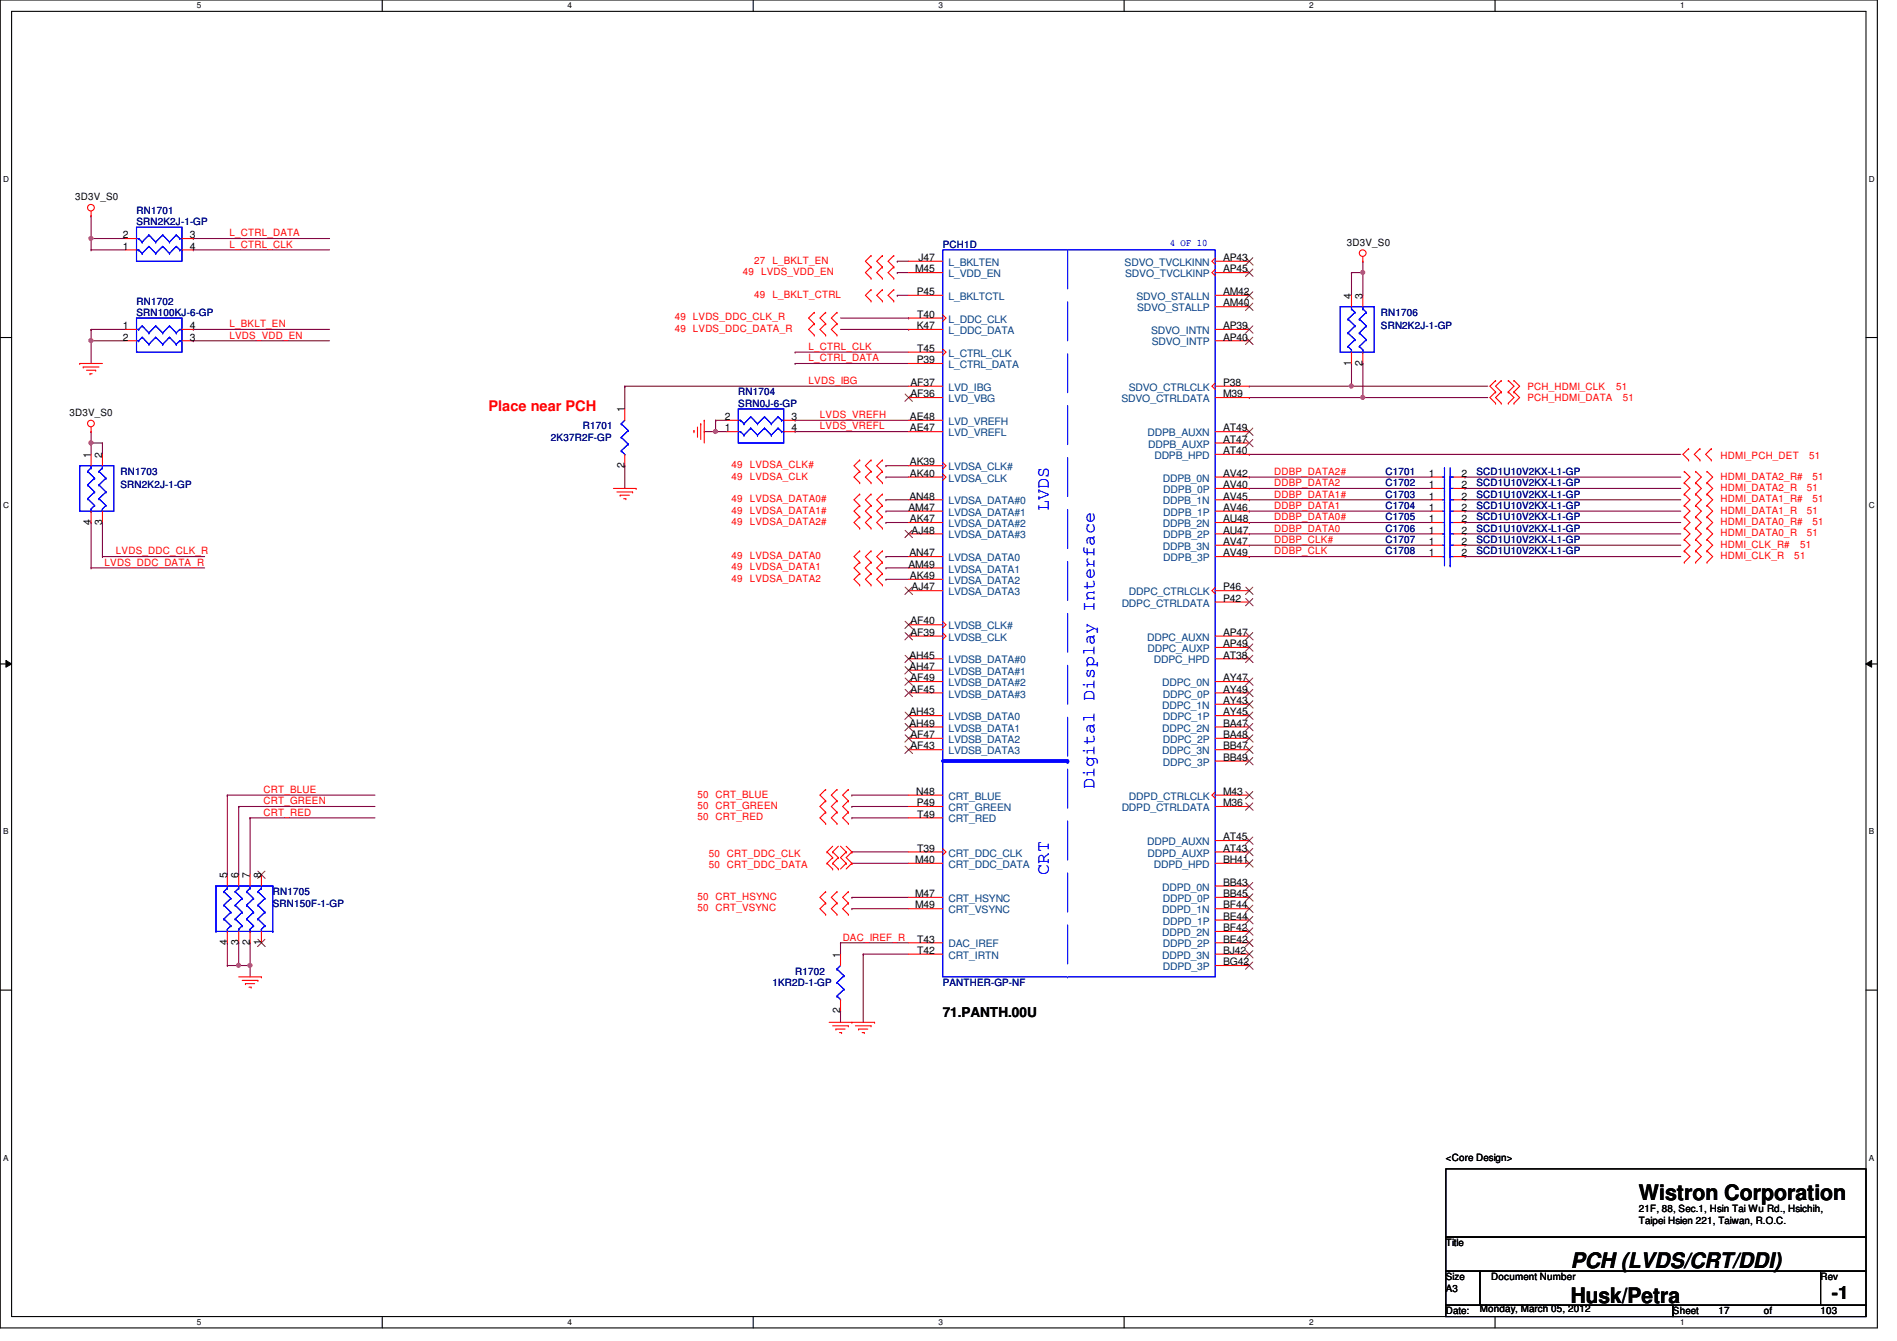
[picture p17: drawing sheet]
<svg xmlns="http://www.w3.org/2000/svg" width="297mm" height="210mm" viewBox="0 0 297 210" stroke-linecap="round" stroke-linejoin="round" font-family="sans-serif">
<defs><g id="words">
<g font-size="3.3">
<text x="256.6" y="187.9">Wistron Corporation</text>
<text x="246" y="203.9">Husk/Petra</text>
<text x="246" y="198.5">PCH (LVDS/CRT/DDI)</text>
</g>
<g font-size="2.8" fill="#00f">
<text x="164.2" y="80" transform="rotate(-90 164.2 80)">LVDS</text>
<text x="171.4" y="123.6" transform="rotate(-90 171.4 123.6)">Digital Display Interface</text>
<text x="164.2" y="136.9" transform="rotate(-90 164.2 136.9)">CRT</text>
</g>
<text font-size="2.8" x="286.8" y="203.4">-1</text>
<text font-size="2.3" fill="#f00" x="76.5" y="64.3">Place near PCH</text>
<text font-size="2.1" x="147.6" y="159.2">71.PANTH.00U</text>
<g font-size="1.6">
<text x="11.8" y="31.3">3D3V_S0</text>
<text x="19.3" y="39.1">1</text>
<text x="19.3" y="37.3">2</text>
<text x="29.7" y="37.3">3</text>
<text x="29.7" y="39.1">4</text>
<text x="143.8" y="40.9">J47</text>
<text x="191.5" y="40.9">AP43</text>
<text x="210.9" y="38.4">3D3V_S0</text>
<text x="143.3" y="42.6">M45</text>
<text x="143.5" y="46.2">P45</text>
<text x="191.5" y="42.6">AP45</text>
<text x="191.5" y="48">AM40</text>
<text x="191.5" y="46.2">AM42</text>
<text x="211.6" y="46.8" transform="rotate(-90 211.6 46.8)">4</text>
<text x="213.4" y="46.8" transform="rotate(-90 213.4 46.8)">3</text>
<text x="19.3" y="51.5">1</text>
<text x="19.3" y="53.3">2</text>
<text x="29.7" y="53.3">3</text>
<text x="29.7" y="51.5">4</text>
<text x="143.5" y="51.5">K47</text>
<text x="143.6" y="49.7">T40</text>
<text x="191.5" y="53.3">AP40</text>
<text x="191.5" y="51.5">AP39</text>
<text x="143.5" y="56.9">P39</text>
<text x="143.6" y="55.1">T45</text>
<text x="211.6" y="57.2" transform="rotate(-90 211.6 57.2)">1</text>
<text x="213.4" y="57.2" transform="rotate(-90 213.4 57.2)">2</text>
<text x="10.9" y="65.1">3D3V_S0</text>
<text x="97.8" y="64.6" transform="rotate(-90 97.8 64.6)">1</text>
<text x="113.5" y="65.7">2</text>
<text x="123.9" y="65.7">3</text>
<text x="142.5" y="65.7">AE48</text>
<text x="142.6" y="60.4">AF37</text>
<text x="142.6" y="62.2">AF36</text>
<text x="191.5" y="60.4">P38</text>
<text x="191.5" y="62.2">M39</text>
<text x="14.2" y="71.7" transform="rotate(-90 14.2 71.7)">1</text>
<text x="16" y="71.7" transform="rotate(-90 16 71.7)">2</text>
<text x="113.5" y="67.5">1</text>
<text x="123.9" y="67.5">4</text>
<text x="142.5" y="67.5">AE47</text>
<text x="191.5" y="67.5">AT49</text>
<text x="191.5" y="69.3">AT47</text>
<text x="191.5" y="71.1">AT40</text>
<text x="97.8" y="73.2" transform="rotate(-90 97.8 73.2)">2</text>
<text x="142.5" y="72.9">AK39</text>
<text x="142.5" y="74.6">AK40</text>
<text x="191.5" y="74.6">AV42</text>
<text x="191.5" y="76.4">AV40</text>
<text x="223.7" y="76.4">1</text>
<text x="223.7" y="74.6">1</text>
<text x="228.9" y="76.4">2</text>
<text x="228.9" y="74.6">2</text>
<text x="14.2" y="82.1" transform="rotate(-90 14.2 82.1)">4</text>
<text x="16" y="82.1" transform="rotate(-90 16 82.1)">3</text>
<text x="142.2" y="80">AM47</text>
<text x="142.4" y="78.2">AN48</text>
<text x="142.5" y="81.7">AK47</text>
<text x="142.7" y="83.5">AJ48</text>
<text x="191.5" y="78.2">AV45</text>
<text x="191.5" y="81.7">AU48</text>
<text x="191.5" y="80">AV46</text>
<text x="191.5" y="83.5">AU47</text>
<text x="223.7" y="81.7">1</text>
<text x="223.7" y="78.2">1</text>
<text x="223.7" y="80">1</text>
<text x="223.7" y="83.5">1</text>
<text x="228.9" y="81.7">2</text>
<text x="228.9" y="78.2">2</text>
<text x="228.9" y="80">2</text>
<text x="228.9" y="83.5">2</text>
<text x="142.2" y="88.9">AM49</text>
<text x="142.4" y="87.1">AN47</text>
<text x="191.5" y="85.3">AV47</text>
<text x="191.5" y="87.1">AV49</text>
<text x="223.7" y="85.3">1</text>
<text x="223.7" y="87.1">1</text>
<text x="228.9" y="85.3">2</text>
<text x="228.9" y="87.1">2</text>
<text x="142.5" y="90.6">AK49</text>
<text x="142.7" y="92.4">AJ47</text>
<text x="191.5" y="92.4">P46</text>
<text x="191.5" y="94.2">P42</text>
<text x="142.6" y="97.7">AF40</text>
<text x="142.6" y="99.5">AF39</text>
<text x="191.5" y="99.5">AP47</text>
<text x="191.5" y="101.3">AP49</text>
<text x="142.4" y="103.1">AH45</text>
<text x="142.4" y="104.9">AH47</text>
<text x="142.6" y="106.6">AF49</text>
<text x="191.5" y="106.6">AY47</text>
<text x="191.5" y="103.1">AT38</text>
<text x="142.4" y="112">AH43</text>
<text x="142.4" y="113.7">AH49</text>
<text x="142.6" y="108.4">AF45</text>
<text x="191.5" y="110.2">AY43</text>
<text x="191.5" y="113.7">BA47</text>
<text x="191.5" y="112">AY45</text>
<text x="191.5" y="108.4">AY49</text>
<text x="142.6" y="115.5">AF47</text>
<text x="142.6" y="117.3">AF43</text>
<text x="191.5" y="117.3">BB47</text>
<text x="191.5" y="115.5">BA48</text>
<text x="191.5" y="119.1">BB49</text>
<text x="143.5" y="124.4">N48</text>
<text x="191.5" y="124.4">M43</text>
<text x="143.5" y="126.2">P49</text>
<text x="143.6" y="128">T49</text>
<text x="191.5" y="126.2">M36</text>
<text x="191.5" y="131.5">AT45</text>
<text x="35.6" y="137.5" transform="rotate(-90 35.6 137.5)">5</text>
<text x="37.3" y="137.5" transform="rotate(-90 37.3 137.5)">6</text>
<text x="39.1" y="137.5" transform="rotate(-90 39.1 137.5)">7</text>
<text x="40.9" y="137.5" transform="rotate(-90 40.9 137.5)">8</text>
<text x="143.3" y="135.1">M40</text>
<text x="143.6" y="133.3">T39</text>
<text x="191.5" y="133.3">AT43</text>
<text x="191.5" y="135.1">BH41</text>
<text x="143.3" y="140.4">M47</text>
<text x="143.3" y="142.2">M49</text>
<text x="191.5" y="138.6">BB43</text>
<text x="191.5" y="142.2">BF44</text>
<text x="191.5" y="140.4">BB45</text>
<text x="191.5" y="144">BE44</text>
<text x="35.6" y="147.9" transform="rotate(-90 35.6 147.9)">4</text>
<text x="37.3" y="147.9" transform="rotate(-90 37.3 147.9)">3</text>
<text x="39.1" y="147.9" transform="rotate(-90 39.1 147.9)">2</text>
<text x="40.9" y="147.9" transform="rotate(-90 40.9 147.9)">1</text>
<text x="131.6" y="149.9" transform="rotate(-90 131.6 149.9)">1</text>
<text x="143.6" y="149.3">T42</text>
<text x="143.6" y="147.5">T43</text>
<text x="191.5" y="145.8">BF42</text>
<text x="191.5" y="149.3">BJ42</text>
<text x="191.5" y="147.5">BE42</text>
<text x="191.5" y="151.1">BG42</text>
<text x="131.6" y="158.6" transform="rotate(-90 131.6 158.6)">2</text>
<text x="226.4" y="181.7">&lt;Core Design&gt;</text>
<text x="256.6" y="189.7">21F, 88, Sec.1, Hsin Tai Wu Rd., Hsichih,</text>
<text x="256.6" y="191.6">Taipei Hsien 221, Taiwan, R.O.C.</text>
<text x="226.4" y="195.1">Title</text>
<text x="226.4" y="200.4">Size</text>
<text x="226.4" y="202.2">A3</text>
<text x="233.5" y="200.4">Document Number</text>
<text x="285.1" y="200.4">Rev</text>
<text x="226.4" y="205.7">Date:</text>
<text x="231.7" y="205.4">Monday, March 05, 2012</text>
<text x="262" y="205.7">Sheet</text>
<text x="269.1" y="205.7">17</text>
<text x="276.2" y="205.7">of</text>
<text x="285.1" y="205.7">103</text>
</g>
<g font-size="1.6" fill="#000080">
<text x="21.4" y="33.4">RN1701</text>
<text x="21.4" y="35.2">SRN2K2J-1-GP</text>
<text x="147.6" y="38.8">PCH1D</text>
<text x="21.4" y="47.7">RN1702</text>
<text x="21.4" y="49.4">SRN100KJ-6-GP</text>
<text x="216.2" y="49.4">RN1706</text>
<text x="216.2" y="51.6">SRN2K2J-1-GP</text>
<text x="115.6" y="61.9">RN1704</text>
<text x="115.6" y="63.7">SRN0J-6-GP</text>
<text x="86.3" y="69">2K37R2F-GP</text>
<text x="91.3" y="67.2">R1701</text>
<text x="18.9" y="74.3">RN1703</text>
<text x="18.9" y="76.5">SRN2K2J-1-GP</text>
<text x="217" y="77.9">C1703</text>
<text x="217" y="76.1">C1702</text>
<text x="217" y="74.3">C1701</text>
<text x="231.2" y="77.9">SCD1U10V2KX-L1-GP</text>
<text x="231.2" y="76.1">SCD1U10V2KX-L1-GP</text>
<text x="231.2" y="74.3">SCD1U10V2KX-L1-GP</text>
<text x="217" y="81.4">C1705</text>
<text x="217" y="79.7">C1704</text>
<text x="217" y="83.2">C1706</text>
<text x="231.2" y="81.4">SCD1U10V2KX-L1-GP</text>
<text x="231.2" y="79.7">SCD1U10V2KX-L1-GP</text>
<text x="231.2" y="83.2">SCD1U10V2KX-L1-GP</text>
<text x="217" y="85">C1707</text>
<text x="217" y="86.8">C1708</text>
<text x="231.2" y="85">SCD1U10V2KX-L1-GP</text>
<text x="231.2" y="86.8">SCD1U10V2KX-L1-GP</text>
<text x="42.7" y="140.1">RN1705</text>
<text x="42.7" y="141.9">SRN150F-1-GP</text>
<text x="120.9" y="154.3">1KR2D-1-GP</text>
<text x="124.5" y="152.6">R1702</text>
<text x="147.6" y="154.3">PANTHER-GP-NF</text>
</g>
<g font-size="1.6" fill="#f00">
<text x="35.9" y="37">L_CTRL_DATA</text>
<text x="35.9" y="38.8">L_CTRL_CLK</text>
<text x="118.1" y="41.3">27 L_BKLT_EN</text>
<text x="116.3" y="43.1">49 LVDS_VDD_EN</text>
<text x="118.1" y="46.6">49 L_BKLT_CTRL</text>
<text x="35.9" y="53">LVDS_VDD_EN</text>
<text x="35.9" y="51.2">L_BKLT_EN</text>
<text x="105.7" y="50.2">49 LVDS_DDC_CLK_R</text>
<text x="105.7" y="51.9">49 LVDS_DDC_DATA_R</text>
<text x="126.6" y="56.6">L_CTRL_DATA</text>
<text x="126.6" y="54.8">L_CTRL_CLK</text>
<text x="126.6" y="60.1">LVDS_IBG</text>
<text x="128.4" y="65.4">LVDS_VREFH</text>
<text x="239.2" y="61">PCH_HDMI_CLK</text>
<text x="239.2" y="62.8">PCH_HDMI_DATA</text>
<text x="253.1" y="61">51</text>
<text x="254.1" y="62.8">51</text>
<text x="128.4" y="67.2">LVDS_VREFL</text>
<text x="269.4" y="71.8">HDMI_PCH_DET</text>
<text x="283.3" y="71.8">51</text>
<text x="114.6" y="73.3">49 LVDSA_CLK#</text>
<text x="114.6" y="75.1">49 LVDSA_CLK</text>
<text x="199.5" y="74.3">DDBP_DATA2#</text>
<text x="199.5" y="76.1">DDBP_DATA2</text>
<text x="199.5" y="77.9">DDBP_DATA1#</text>
<text x="269.4" y="76.8">HDMI_DATA2_R</text>
<text x="269.4" y="75.1">HDMI_DATA2_R#</text>
<text x="282.9" y="76.8">51</text>
<text x="283.8" y="75.1">51</text>
<text x="114.6" y="78.6">49 LVDSA_DATA0#</text>
<text x="114.6" y="80.4">49 LVDSA_DATA1#</text>
<text x="114.6" y="82.2">49 LVDSA_DATA2#</text>
<text x="199.5" y="83.2">DDBP_DATA0</text>
<text x="199.5" y="81.4">DDBP_DATA0#</text>
<text x="199.5" y="79.7">DDBP_DATA1</text>
<text x="269.4" y="83.9">HDMI_DATA0_R</text>
<text x="269.4" y="82.2">HDMI_DATA0_R#</text>
<text x="269.4" y="80.4">HDMI_DATA1_R</text>
<text x="269.4" y="78.6">HDMI_DATA1_R#</text>
<text x="282.9" y="83.9">51</text>
<text x="282.9" y="80.4">51</text>
<text x="283.8" y="82.2">51</text>
<text x="283.8" y="78.6">51</text>
<text x="16.4" y="88.6">LVDS_DDC_DATA_R</text>
<text x="18.2" y="86.8">LVDS_DDC_CLK_R</text>
<text x="114.6" y="87.5">49 LVDSA_DATA0</text>
<text x="114.6" y="89.3">49 LVDSA_DATA1</text>
<text x="199.5" y="85">DDBP_CLK#</text>
<text x="199.5" y="86.8">DDBP_CLK</text>
<text x="269.4" y="87.5">HDMI_CLK_R</text>
<text x="269.4" y="85.7">HDMI_CLK_R#</text>
<text x="281" y="87.5">51</text>
<text x="281.9" y="85.7">51</text>
<text x="114.6" y="91.1">49 LVDSA_DATA2</text>
<text x="41.3" y="124.1">CRT_BLUE</text>
<text x="41.3" y="125.9">CRT_GREEN</text>
<text x="109.2" y="124.8">50 CRT_BLUE</text>
<text x="41.3" y="127.7">CRT_RED</text>
<text x="109.2" y="126.6">50 CRT_GREEN</text>
<text x="109.2" y="128.4">50 CRT_RED</text>
<text x="111" y="134.1">50 CRT_DDC_CLK</text>
<text x="111" y="135.8">50 CRT_DDC_DATA</text>
<text x="109.2" y="140.8">50 CRT_HSYNC</text>
<text x="109.2" y="142.6">50 CRT_VSYNC</text>
<text x="131.9" y="147.2">DAC_IREF_R</text>
</g>
<g font-size="1.6" fill="#004080">
<text x="148.5" y="41.6">L_BKLTEN</text>
<text x="176.1" y="41.6">SDVO_TVCLKINN</text>
<text x="148.5" y="46.9">L_BKLTCTL</text>
<text x="148.5" y="43.4">L_VDD_EN</text>
<text x="176.2" y="43.4">SDVO_TVCLKINP</text>
<text x="178" y="46.9">SDVO_STALLN</text>
<text x="148.5" y="50.5">L_DDC_CLK</text>
<text x="148.5" y="52.3">L_DDC_DATA</text>
<text x="178.1" y="48.7">SDVO_STALLP</text>
<text x="180.3" y="52.3">SDVO_INTN</text>
<text x="148.5" y="55.8">L_CTRL_CLK</text>
<text x="148.5" y="57.6">L_CTRL_DATA</text>
<text x="180.3" y="54.1">SDVO_INTP</text>
<text x="148.5" y="61.2">LVD_IBG</text>
<text x="148.5" y="62.9">LVD_VBG</text>
<text x="175.6" y="62.9">SDVO_CTRLDATA</text>
<text x="176.7" y="61.2">SDVO_CTRLCLK</text>
<text x="148.5" y="66.5">LVD_VREFH</text>
<text x="148.5" y="68.3">LVD_VREFL</text>
<text x="179.7" y="68.3">DDPB_AUXN</text>
<text x="179.8" y="70.1">DDPB_AUXP</text>
<text x="180.8" y="71.8">DDPB_HPD</text>
<text x="148.5" y="73.6">LVDSA_CLK#</text>
<text x="148.5" y="75.4">LVDSA_CLK</text>
<text x="182.1" y="75.4">DDPB_0N</text>
<text x="182.2" y="77.2">DDPB_0P</text>
<text x="148.5" y="79">LVDSA_DATA#0</text>
<text x="148.5" y="80.7">LVDSA_DATA#1</text>
<text x="148.5" y="82.5">LVDSA_DATA#2</text>
<text x="182.1" y="79">DDPB_1N</text>
<text x="182.1" y="82.5">DDPB_2N</text>
<text x="182.2" y="80.7">DDPB_1P</text>
<text x="148.5" y="84.3">LVDSA_DATA#3</text>
<text x="148.5" y="87.8">LVDSA_DATA0</text>
<text x="148.5" y="89.6">LVDSA_DATA1</text>
<text x="182.1" y="86.1">DDPB_3N</text>
<text x="182.2" y="84.3">DDPB_2P</text>
<text x="182.2" y="87.8">DDPB_3P</text>
<text x="148.5" y="91.4">LVDSA_DATA2</text>
<text x="148.5" y="93.2">LVDSA_DATA3</text>
<text x="175.6" y="95">DDPC_CTRLDATA</text>
<text x="176.8" y="93.2">DDPC_CTRLCLK</text>
<text x="148.5" y="98.5">LVDSB_CLK#</text>
<text x="148.5" y="100.3">LVDSB_CLK</text>
<text x="179.6" y="100.3">DDPC_AUXN</text>
<text x="148.5" y="103.8">LVDSB_DATA#0</text>
<text x="148.5" y="105.6">LVDSB_DATA#1</text>
<text x="148.5" y="107.4">LVDSB_DATA#2</text>
<text x="179.7" y="102.1">DDPC_AUXP</text>
<text x="180.7" y="103.8">DDPC_HPD</text>
<text x="182" y="107.4">DDPC_0N</text>
<text x="148.5" y="109.2">LVDSB_DATA#3</text>
<text x="148.5" y="112.7">LVDSB_DATA0</text>
<text x="182" y="111">DDPC_1N</text>
<text x="182.1" y="112.7">DDPC_1P</text>
<text x="182.1" y="109.2">DDPC_0P</text>
<text x="148.5" y="114.5">LVDSB_DATA1</text>
<text x="148.5" y="116.3">LVDSB_DATA2</text>
<text x="148.5" y="118.1">LVDSB_DATA3</text>
<text x="182" y="114.5">DDPC_2N</text>
<text x="182" y="118.1">DDPC_3N</text>
<text x="182.1" y="116.3">DDPC_2P</text>
<text x="182.1" y="119.8">DDPC_3P</text>
<text x="148.5" y="125.2">CRT_BLUE</text>
<text x="176.8" y="125.2">DDPD_CTRLCLK</text>
<text x="148.5" y="127">CRT_GREEN</text>
<text x="148.5" y="128.7">CRT_RED</text>
<text x="175.6" y="127">DDPD_CTRLDATA</text>
<text x="148.5" y="134.1">CRT_DDC_CLK</text>
<text x="148.5" y="135.8">CRT_DDC_DATA</text>
<text x="179.6" y="132.3">DDPD_AUXN</text>
<text x="179.7" y="134.1">DDPD_AUXP</text>
<text x="180.7" y="135.8">DDPD_HPD</text>
<text x="148.5" y="141.2">CRT_HSYNC</text>
<text x="148.5" y="143">CRT_VSYNC</text>
<text x="182" y="139.4">DDPD_0N</text>
<text x="182" y="143">DDPD_1N</text>
<text x="182.1" y="141.2">DDPD_0P</text>
<text x="148.5" y="148.3">DAC_IREF</text>
<text x="182" y="146.5">DDPD_2N</text>
<text x="182.1" y="148.3">DDPD_2P</text>
<text x="182.1" y="144.7">DDPD_1P</text>
<text x="148.5" y="150.1">CRT_IRTN</text>
<text x="182" y="150.1">DDPD_3N</text>
<text x="182.1" y="151.8">DDPD_3P</text>
</g>
<text font-size="1.6" fill="#00f" x="183.2" y="38.6">4 OF 10</text>
<g font-size="1.3">
<text x="30.8" y="1.3">5</text>
<text x="88.9" y="1.3">4</text>
<text x="146.9" y="1.3">3</text>
<text x="205" y="1.3">2</text>
<text x="263.1" y="1.3">1</text>
<text x=".5" y="28.4">D</text>
<text x="292.6" y="28.4">D</text>
<text x=".5" y="79.5">C</text>
<text x="292.6" y="79.5">C</text>
<text x=".5" y="130.6">B</text>
<text x="292.6" y="130.6">B</text>
<text x=".5" y="181.7">A</text>
<text x="292.6" y="181.7">A</text>
<text x="30.8" y="207.4">5</text>
<text x="88.9" y="207.4">4</text>
<text x="146.9" y="207.4">3</text>
<text x="205" y="207.4">2</text>
<text x="263.1" y="207.4">1</text>
</g>
</g></defs>
<path d="M0 0h294v207.9h-294zM1.8 1.8h290.4v204.3h-290.4z" fill="none" stroke="#000" stroke-width=".17"/>
<g fill="#fff">
<path d="M30.8 .2h.7v1.4h-.7z"/>
<path d="M30.8 206.2h.7v1.4h-.7z"/>
</g>
<path d="M59.9 0v1.8M59.9 206.1v1.8" fill="none" stroke="#000" stroke-width=".17"/>
<g fill="#fff">
<path d="M88.9 .2h.6v1.4h-.6z"/>
<path d="M88.9 206.2h.6v1.4h-.6z"/>
</g>
<path d="M117.9 0v1.8M117.9 206.1v1.8" fill="none" stroke="#000" stroke-width=".17"/>
<g fill="#fff">
<path d="M146.9 .2h.7v1.4h-.7z"/>
<path d="M146.9 206.2h.7v1.4h-.7z"/>
</g>
<path d="M176 0v1.8M176 206.1v1.8" fill="none" stroke="#000" stroke-width=".17"/>
<g fill="#fff">
<path d="M205 .2h.7v1.4h-.7z"/>
<path d="M205 206.2h.7v1.4h-.7z"/>
</g>
<path d="M234.1 0v1.8M234.1 206.1v1.8" fill="none" stroke="#000" stroke-width=".17"/>
<g fill="#fff">
<path d="M263.1 .2h.7v1.4h-.7z"/>
<path d="M263.1 206.2h.7v1.4h-.7z"/>
<path d="M.5 27.3h.9v1.4h-.9z"/>
<path d="M292.6 27.3h.9v1.4h-.9z"/>
<path d="M.5 78.4h.9v1.4h-.9z"/>
<path d="M292.6 78.4h.9v1.4h-.9z"/>
</g>
<path d="M0 52.8h1.8M292.2 52.8h1.8" fill="none" stroke="#000" stroke-width=".17"/>
<g fill="#fff">
<path d="M.5 129.5h.8v1.4h-.8z"/>
<path d="M292.6 129.5h.9v1.4h-.9z"/>
</g>
<path d="M0 103.9h1.8M292.2 103.9h1.8" fill="none" stroke="#000" stroke-width=".17"/>
<path d="M.9 103.4l.9 .5-.9 .5zM292.2 103.9l.9-.5v1z" fill="#000"/>
<path d="M.9 103.4l.9 .5-.9 .5zM292.2 103.9l.9-.5v1z" fill="none" stroke="#000" stroke-width=".16"/>
<g fill="#fff">
<path d="M.5 180.5h.8v1.4h-.8z"/>
<path d="M292.6 180.5h.9v1.4h-.9z"/>
</g>
<path d="M0 155h1.8M292.2 155h1.8" fill="none" stroke="#000" stroke-width=".17"/>
<g fill="none" stroke="#800040" stroke-width=".17">
<path d="M140.5 46.2h.1M140.5 40.9h.1M140.5 42.7h.1M140.5 46.2h1.8M140.5 40.9h1.8M140.5 42.7h1.8M97.8 60.5h.1M97.8 72.9h.1M97.8 60.5v3.5M97.8 72.9v3.6M97.8 60.5h44.5M112.1 67.6h.1"/>
<path d="M112.1 67.6h1.7M124.5 65.8h.1M124.5 67.6h.1M124.5 65.8h17.8M124.5 67.6h17.8M138.7 72.9h.1M138.7 74.7h.1M138.7 78.2h.1M138.7 72.9h3.6M138.7 74.7h3.6M138.7 78.2h3.6M138.7 80h.1"/>
<path d="M138.7 88.9h.1M138.7 90.7h.1M138.7 87.1h.1M138.7 81.8h.1M138.7 80h3.6M138.7 88.9h3.6M138.7 90.7h3.6M138.7 87.1h3.6M138.7 81.8h3.6M133.4 133.3h.1M133.4 124.5h.1M133.4 135.1h.1"/>
<path d="M133.4 133.3h8.9M133.4 124.5h8.9M133.4 135.1h8.9M131.6 147.6h.1M131.6 147.6h10.7M133.4 140.5h.1M133.4 142.2h.1M133.4 140.5h8.9M133.4 142.2h8.9M135.2 149.4h.1M135.2 149.4h7.1M135.2 149.4v10.6"/>
</g>
<circle cx="112" cy="67.5" r=".32" fill="#f0f"/>
<circle cx="112" cy="67.5" r=".32" fill="none" stroke="#f0f" stroke-width=".17"/>
<g fill="none" stroke="#800040" stroke-width=".17">
<path d="M14.3 51.6h.1M14.3 53.3h.1M14.3 51.6h5.3M14.3 51.6v5.3M30.3 53.3h.1M30.3 53.3h21.3M124.5 56.9h.1M124.5 55.1h.1M124.5 56.9h17.8M124.5 55.1h17.8M110.3 67.6h.1M112.1 65.8h.1"/>
<path d="M112.1 65.8h1.7M112.1 65.8v1.8h-1.8M35.6 124.5h.1M35.6 124.5h23.1M39.2 128h.1M39.2 128h19.5M133.4 128h.1M133.4 126.2h.1M133.4 128h8.9M133.4 126.2h8.9M131.6 147.6h.1M131.6 158.2h.1"/>
<path d="M131.6 147.6v1.8M131.6 158.2v1.8"/>
</g>
<circle cx="14.2" cy="53.3" r=".32" fill="#f0f"/>
<circle cx="14.2" cy="53.3" r=".32" fill="none" stroke="#f0f" stroke-width=".17"/>
<path d="M14.3 53.3h.1M14.3 53.3h5.3M35.6 151.1h.1M35.6 151.1h1.8M39.2 147.6h.1M39.2 151.1h.1M39.2 147.6v5.3" fill="none" stroke="#800040" stroke-width=".17"/>
<circle cx="39.1" cy="151.1" r=".32" fill="#f0f"/>
<circle cx="39.1" cy="151.1" r=".32" fill="none" stroke="#f0f" stroke-width=".17"/>
<path d="M37.4 147.6h.1M37.4 151.1h.1M37.4 147.6v3.5M37.4 151.1h1.8" fill="none" stroke="#800040" stroke-width=".17"/>
<circle cx="37.4" cy="151.1" r=".32" fill="#f0f"/>
<circle cx="37.4" cy="151.1" r=".32" fill="none" stroke="#f0f" stroke-width=".17"/>
<g fill="none" stroke="#800040" stroke-width=".17">
<path d="M30.3 51.6h.1M30.3 51.6h21.3M213.4 62.2h.1M213.4 62.2h19.6M35.6 124.5h.1M35.6 124.5v12.4M37.4 126.2h.1M37.4 126.2v10.7M37.4 126.2h21.3M39.2 128h.1M39.2 128v8.9M35.6 147.6h.1"/>
<path d="M35.6 147.6v3.5"/>
</g>
<circle cx="213.4" cy="62.2" r=".32" fill="#f0f"/>
<circle cx="213.4" cy="62.2" r=".32" fill="none" stroke="#f0f" stroke-width=".17"/>
<path d="M211.6 60.5h.1M211.6 60.5h21.4" fill="none" stroke="#800040" stroke-width=".17"/>
<circle cx="211.6" cy="60.4" r=".32" fill="#f0f"/>
<circle cx="211.6" cy="60.4" r=".32" fill="none" stroke="#f0f" stroke-width=".17"/>
<g fill="none" stroke="#800040" stroke-width=".17">
<path d="M211.6 42.7h.1M211.6 42.7h1.8M213.4 42.7h.1M213.4 42.7v3.5M195.6 74.7h.1M195.6 76.5h.1M195.6 78.2h.1M195.6 74.7h28.5M195.6 76.5h28.5M195.6 78.2h28.5M229.4 78.2h.1M229.4 74.7h.1"/>
<path d="M229.4 76.5h.1M229.4 74.7h33.8M229.4 76.5h33.8M229.4 78.2h33.8M195.6 83.6h.1M195.6 81.8h.1M195.6 85.3h.1M195.6 87.1h.1M195.6 80h.1M195.6 83.6h28.5M195.6 81.8h28.5M195.6 85.3h28.5"/>
<path d="M195.6 80h28.5M195.6 87.1h28.5M229.4 81.8h.1M229.4 83.6h.1M229.4 80h.1M229.4 85.3h.1M229.4 87.1h.1M229.4 83.6h33.8M229.4 81.8h33.8M229.4 85.3h33.8M229.4 80h33.8M229.4 87.1h33.8"/>
</g>
<circle cx="213.4" cy="42.6" r=".32" fill="#f0f"/>
<circle cx="213.4" cy="42.6" r=".32" fill="none" stroke="#f0f" stroke-width=".17"/>
<g fill="none" stroke="#800040" stroke-width=".17">
<path d="M14.3 37.3h.1M14.3 37.3h5.3M131.6 49.8h10.7M131.6 51.6h10.7M142.3 49.8h.1M142.3 51.6h.1M211.6 56.9h.1M211.6 42.7h.1M211.6 42.7v3.5M211.6 56.9v3.6h-16M213.4 56.9h.1M213.4 40.9h.1"/>
<path d="M213.4 40.9v1.8M213.4 56.9v5.3h-17.8M195.6 60.5h.1M195.6 62.2h.1M195.6 71.1h.1M195.6 71.1h67.6"/>
</g>
<circle cx="14.2" cy="37.3" r=".32" fill="#f0f"/>
<circle cx="14.2" cy="37.3" r=".32" fill="none" stroke="#f0f" stroke-width=".17"/>
<g fill="none" stroke="#800040" stroke-width=".17">
<path d="M14.3 33.8h.1M14.3 39.1h.1M14.3 37.3h.1M14.3 33.8v5.3M14.3 39.1h5.3M30.3 37.3h.1M30.3 39.1h.1M30.3 37.3h21.3M30.3 39.1h21.3M14.3 67.6h.1M14.3 69.3h.1M14.3 67.6v1.7"/>
<path d="M14.3 69.3h1.7M16 69.3h.1M16 69.3v1.8"/>
</g>
<circle cx="14.2" cy="69.3" r=".32" fill="#f0f"/>
<circle cx="14.2" cy="69.3" r=".32" fill="none" stroke="#f0f" stroke-width=".17"/>
<path d="M14.3 69.3h.1M14.3 69.3v1.8M14.3 81.8h.1M14.3 88.9h.1M14.3 81.8v7.1M14.3 88.9h17.7M16 81.8h.1M16 87.1h.1M16 81.8v5.3M16 87.1h16" fill="none" stroke="#800040" stroke-width=".17"/>
<g fill="none" stroke="#f00" stroke-width=".17">
<path d="M14.3 33.8h.1M14.3 33.1v.7M19.6 39.1h1.8M19.6 37.3h1.8M28.5 39.1h1.8M28.5 37.3h1.8M12.5 56.9h.1M12.5 56.9h3.5M13 57.4h.1M13 57.4h2.5M13.5 58h1.5M14.1 58.5h.1"/>
<path d="M14.1 58.5h.3M15 58h.1M19.6 51.6h1.8M19.6 53.3h1.8M28.5 51.6h1.8M28.5 53.3h1.8M127.5 50.7h.1M127.5 48.9h.1M127.5 52.5h.1M127.5 50.7l-.9 .9 .9 .9M127.5 48.9l-.9 .9 .9 .9M129.3 48.9h.1"/>
<path d="M129.3 50.7h.1M129.3 52.5h.1M129.3 48.9l-.9 .9 .9 .9M129.3 50.7l-.9 .9 .9 .9M131.1 50.7h.1M131.1 48.9h.1M131.1 52.5h.1M131.1 50.7l-.9 .9 .9 .9M131.1 48.9l-.9 .9 .9 .9M136.4 47.1h.1M136.4 45.3h.1M136.4 43.6h.1"/>
<path d="M136.4 41.8h.1M136.4 40h.1M136.4 41.8l-.9 .9 .9 .9M136.4 40l-.9 .9 .9 .9M136.4 45.3l-.9 .9 .9 .9M138.2 45.3h.1M138.2 47.1h.1M138.2 41.8h.1M138.2 43.6h.1M138.2 40h.1M138.2 40l-.9 .9 .9 .9M138.2 41.8l-.9 .9 .9 .9"/>
<path d="M138.2 45.3l-.9 .9 .9 .9M140 47.1h.1M140 45.3h.1M140 43.6h.1M140 41.8h.1M140 40h.1M140 40l-.9 .9 .9 .9M140 41.8l-.9 .9 .9 .9M140 45.3l-.9 .9 .9 .9M211.6 46.2v1.8M211.6 55.1v1.8M213.4 40.9h.1"/>
<path d="M213.4 40.2v.7M213.4 46.2v1.8M213.4 55.1v1.8M234.2 59.6h.1M234.2 59.6l-.9 .9 .9 .8M235.1 59.6h.1M235.1 59.6l-.9 .9 .9 .8M236.2 59.6h.1M236.2 59.6l.9 .9-.9 .8M237.1 59.6h.1M237.1 59.6l.9 .9-.9 .8M14.3 67.6h.1"/>
<path d="M14.3 66.8v.8M14.3 71.1v1.8M16 71.1v1.8M96.1 76.5h3.5M96.6 77h2.5M97.1 77.5h.1M97.1 77.5h1.4M97.7 78.1h.3M98 78.1h.1M99.1 77h.1M99.6 76.5h.1M108.7 67.4h.1"/>
<path d="M108.7 67.4v.3M109.2 68.3h.1M109.2 66.8v1.5M109.7 66.3h.1M109.7 66.3v2.5M110.3 65.8h.1M110.3 65.8v3.5M113.8 67.6h1.8M113.8 65.8h1.8M122.7 67.6h1.8M122.7 65.8h1.8M134.6 79.1h.1"/>
<path d="M134.6 77.3h.1M134.6 73.8h.1M134.6 72h.1M134.6 75.6h.1M134.6 79.1l-.9 .9 .9 .9M134.6 73.8l-.9 .9 .9 .9M134.6 77.3l-.9 .9 .9 .9M134.6 72l-.9 .9 .9 .9M136.4 77.3h.1M136.4 79.1h.1M136.4 72h.1M136.4 73.8h.1"/>
<path d="M136.4 75.6h.1M136.4 77.3l-.9 .9 .9 .9M136.4 79.1l-.9 .9 .9 .9M136.4 72l-.9 .9 .9 .9M136.4 73.8l-.9 .9 .9 .9M138.2 79.1h.1M138.2 77.3h.1M138.2 73.8h.1M138.2 72h.1M138.2 75.6h.1M138.2 79.1l-.9 .9 .9 .9M138.2 77.3l-.9 .9 .9 .9"/>
<path d="M138.2 73.8l-.9 .9 .9 .9M138.2 72l-.9 .9 .9 .9M224.1 76.5h1.7M224.1 78.2h1.7M227.6 76.5h1.8M227.6 78.2h1.8M234.2 61.3h.1M234.2 63.1h.1M234.2 61.3l-.9 .9 .9 .9M235.1 61.3h.1M235.1 63.1h.1M235.1 61.3l-.9 .9 .9 .9"/>
<path d="M236.2 61.3h.1M236.2 63.1h.1M236.2 61.3l.9 .9-.9 .9M237.1 61.3h.1M237.1 63.1h.1M237.1 61.3l.9 .9-.9 .9M263.7 79.1h.1M263.7 77.3h.1M263.7 75.6h.1M263.7 73.8h.1M263.7 79.1l.9 .9-.9 .9M263.7 77.3l.9 .9-.9 .9"/>
<path d="M263.7 75.6l.9 .9-.9 .8M263.7 73.8l.9 .9-.9 .9M264.4 72h.1M264.4 70.2h.1M264.4 70.2l-.9 .9 .9 .9M265.5 79.1h.1M265.5 77.3h.1M265.5 75.6h.1M265.5 73.8h.1M265.5 79.1l.9 .9-.9 .9M265.5 77.3l.9 .9-.9 .9M265.5 75.6l.9 .9-.9 .8"/>
<path d="M265.5 73.8l.9 .9-.9 .9M266.2 70.2h.1M266.2 72h.1M266.2 70.2l-.9 .9 .9 .9M267.3 79.1h.1M267.3 77.3h.1M267.3 75.6h.1M267.3 73.8h.1M267.3 79.1l.9 .9-.9 .9M267.3 77.3l.9 .9-.9 .9M267.3 75.6l.9 .9-.9 .8M267.3 73.8l.9 .9-.9 .9"/>
<path d="M268 72h.1M268 70.2h.1M268 70.2l-.9 .9 .9 .9M14.3 80v1.8M16 80v1.8M134.6 88h.1M134.6 86.2h.1M134.6 89.8h.1M134.6 91.6h.1M134.6 80.9h.1M134.6 82.7h.1M134.6 88l-.9 .9 .9 .9"/>
<path d="M134.6 89.8l-.9 .9 .9 .9M134.6 86.2l-.9 .9 .9 .9M134.6 80.9l-.9 .9 .9 .9M136.4 86.2h.1M136.4 88h.1M136.4 89.8h.1M136.4 91.6h.1M136.4 80.9h.1M136.4 82.7h.1M136.4 86.2l-.9 .9 .9 .9M136.4 88l-.9 .9 .9 .9M136.4 89.8l-.9 .9 .9 .9"/>
<path d="M136.4 80.9l-.9 .9 .9 .9M138.2 88h.1M138.2 86.2h.1M138.2 89.8h.1M138.2 91.6h.1M138.2 80.9h.1M138.2 82.7h.1M138.2 88l-.9 .9 .9 .9M138.2 86.2l-.9 .9 .9 .9M138.2 89.8l-.9 .9 .9 .9M138.2 80.9l-.9 .9 .9 .9M224.1 85.3h1.7"/>
<path d="M224.1 81.8h1.7M227.6 85.3h1.8M227.6 81.8h1.8M263.7 84.5h.1M263.7 82.7h.1M263.7 80.9h.1M263.7 88h.1M263.7 86.2h.1M263.7 80.9l.9 .9-.9 .9M263.7 84.5l.9 .8-.9 .9M263.7 82.7l.9 .9-.9 .9M263.7 86.2l.9 .9-.9 .9"/>
<path d="M265.5 82.7h.1M265.5 84.5h.1M265.5 80.9h.1M265.5 86.2h.1M265.5 88h.1M265.5 82.7l.9 .9-.9 .9M265.5 80.9l.9 .9-.9 .9M265.5 84.5l.9 .8-.9 .9M265.5 86.2l.9 .9-.9 .9M267.3 84.5h.1M267.3 82.7h.1M267.3 80.9h.1"/>
<path d="M267.3 88h.1M267.3 86.2h.1M267.3 84.5l.9 .8-.9 .9M267.3 80.9l.9 .9-.9 .9M267.3 86.2l.9 .9-.9 .9M267.3 82.7l.9 .9-.9 .9M129.3 139.6h.1M129.3 125.3h.1M129.3 123.6h.1M129.3 127.1h.1M129.3 128.9h.1M129.3 139.6l-.9 .9 .9 .9"/>
<path d="M129.3 125.3l-.9 .9 .9 .9M129.3 127.1l-.9 .9 .9 .9M129.3 123.6l-.9 .9 .9 .8M129.5 133.3h.1M129.5 135.1h.1M129.5 133.3l.9 .9M129.5 135.1l.9 .9M130.4 134.2h.1M130.4 133.3h.1M130.4 136h.1M130.4 135.1h.1M130.4 133.3l.9 .9"/>
<path d="M130.4 132.5l-.9 .8M130.4 135.1l.9 .9M130.4 134.2l-.9 .9M131.1 139.6h.1M131.1 123.6h.1M131.1 125.3h.1M131.1 127.1h.1M131.1 128.9h.1M131.1 139.6l-.9 .9 .9 .9M131.1 123.6l-.9 .9 .9 .8M131.1 125.3l-.9 .9 .9 .9M131.1 127.1l-.9 .9 .9 .9"/>
<path d="M131.3 134.2h.1M131.3 136h.1M131.3 132.5l-.9 .8M131.3 134.2l-.9 .9M131.6 132.5l.9 .8M132.5 133.3h.1M132.5 135.1h.1M132.5 132.5l.9 .8M132.5 133.3l-.9 .9 .9 .9M132.5 135.1l-.9 .9M132.8 139.6h.1M132.8 125.3h.1"/>
<path d="M132.8 123.6h.1M132.8 127.1h.1M132.8 128.9h.1M132.8 139.6l-.9 .9 .9 .9M132.8 125.3l-.9 .9 .9 .9M132.8 123.6l-.9 .9 .9 .8M132.8 127.1l-.9 .9 .9 .9M133.4 133.3h.1M133.4 135.1h.1M133.4 133.3l-.9 .9 .9 .9M133.4 135.1l-.9 .9M37.4 152.9h3.5"/>
<path d="M37.9 153.5h2.5M38.4 154h.1M38.4 154h1.5M39 154.5h.3M39.3 154.5h.1M40.4 153.5h.1M40.9 152.9h.1M129.3 141.4h.1M129.3 143.1h.1M129.3 141.4l-.9 .8 .9 .9M131.1 141.4h.1M131.1 143.1h.1"/>
<path d="M131.1 141.4l-.9 .8 .9 .9M131.6 149.4v1.7M131.6 156.5v1.7M132.8 141.4h.1M132.8 143.1h.1M132.8 141.4l-.9 .8 .9 .9M129.8 160h7.1M130.4 160.6h2.4M130.9 161.1h.1M130.9 161.1h1.4M131.4 161.6h.4M131.8 161.6h.1"/>
<path d="M132.8 160.6h.1M133.4 160h.1M133.9 160.6h2.5M134.4 161.1h.1M134.4 161.1h1.5M135 161.6h.3M135.3 161.6h.1M136.4 160.6h.1M136.9 160h.1"/>
<circle cx="14.2" cy="32.5" r=".52"/>
<circle cx="213.4" cy="39.6" r=".52"/>
<circle cx="14.2" cy="66.3" r=".52"/>
</g>
<path d="M226.4 183h65.8v10.6h-65.8zM226.4 193.6h65.8v5.4h-65.8zM226.4 199h5.3v5.3h-5.3zM231.7 199h53.4v5.3h-53.4zM285.1 199h7.1v5.3h-7.1zM226.4 204.3h35.6v1.8h-35.6zM262 204.3h30.2v1.8h-30.2z" fill="none" stroke="#000" stroke-width=".17"/>
<g fill="none" stroke="#00f" stroke-width=".17">
<path d="M21.4 35.6h7.1v5.3h-7.1zM21.4 37.3h.1M21.4 39.1h.3M21.4 37.3h.3M21.7 39.1h.1M21.7 37.3h.1M21.7 39.1l.6 .6M21.7 37.3l.6 .6M22.3 39.7h.1M22.3 37.9h.1M23.3 38.6h.1M23.3 36.8h.1"/>
<path d="M23.3 38.6l-1 1.1M23.3 38.6l1.1 1.1M23.3 36.8l1.1 1.1M23.3 36.8l-1 1.1M24.4 39.7h.1M24.4 37.9h.1M25.5 38.6h.1M25.5 36.8h.1M25.5 38.6l-1.1 1.1M25.5 38.6l1 1.1M25.5 36.8l1 1.1M25.5 36.8l-1.1 1.1"/>
<path d="M26.5 39.7h.1M26.5 37.9h.1M27.6 38.6h.1M27.6 36.8h.1M27.6 38.6l-1.1 1.1M27.6 38.6l.5 .5M27.6 36.8l.5 .5M27.6 36.8l-1.1 1.1M28.1 39.1h.1M28.1 37.3h.1M28.1 39.1h.4M28.1 37.3h.4"/>
<path d="M28.5 39.1h.1M147.6 39.1h42.7v113.8h-42.7zM21.4 49.8h7.1v5.3h-7.1zM21.4 53.3h.1M21.4 51.6h.3M21.4 53.3h.3M21.7 51.6h.1M21.7 53.3h.1M22.3 51h.1M22.3 52.8h.1M22.3 51l-.6 .6M22.3 51l1 1.1"/>
<path d="M22.3 52.8l1 1.1M22.3 52.8l-.6 .5M23.3 52.1h.1M23.3 53.9h.1M24.4 51h.1M24.4 52.8h.1M24.4 51l-1.1 1.1M24.4 51l1.1 1.1M24.4 52.8l1.1 1.1M24.4 52.8l-1.1 1.1M25.5 52.1h.1M25.5 53.9h.1"/>
<path d="M26.5 51h.1M26.5 52.8h.1M26.5 51l-1 1.1M26.5 51l1.1 1.1M26.5 52.8l1.1 1.1M26.5 52.8l-1 1.1M27.6 52.1h.1M27.6 53.9h.1M28.1 51.6h.1M28.1 53.3h.1M28.1 51.6h.4M28.1 51.6l-.5 .5"/>
<path d="M28.1 53.3h.4M28.1 53.3l-.5 .6M28.5 51.6h.1M209.8 48h5.4v7.1h-5.4zM211.1 54.2h.1M211.1 52.1h.1M211.1 50h.1M211.1 54.2l.5 .6M211.1 52.1l1.1 1.1M211.1 50l1.1 1M211.6 54.8h.1M211.6 48.3h.1"/>
<path d="M211.6 48h.1M211.6 48v.3M211.6 54.8v.3M211.6 48.3l.6 .6M212.2 53.2h.1M212.2 51h.1M212.2 48.9h.1M212.2 53.2l-1.1 1M212.2 51l-1.1 1.1M212.2 48.9l-1.1 1.1M212.8 50h.1M212.8 52.1h.1"/>
<path d="M212.8 54.2h.1M212.8 50l1.1 1M212.8 52.1l1.1 1.1M212.8 54.2l.6 .6M213.4 48.3h.1M213.4 54.8h.1M213.4 55.1h.1M213.4 48v.3M213.4 54.8v.3M213.4 48.3l.5 .6M213.9 48.9h.1M213.9 51h.1"/>
<path d="M213.9 53.2h.1M213.9 48.9l-1.1 1.1M213.9 51l-1.1 1.1M213.9 53.2l-1.1 1M12.5 72.9h5.3v7.1h-5.3zM13.7 73.8h.1M13.7 75.9h.1M13.7 78.1h.1M13.7 73.8l1.1 1M13.7 75.9l1.1 1.1M13.7 78.1l1.1 1M14.3 73.2h.1"/>
<path d="M14.3 79.7h.1M14.3 72.9v.3M14.3 79.7v.3M14.3 73.2l-.6 .6M14.8 74.8h.1M14.8 77h.1M14.8 79.1h.1M14.8 74.8l-1.1 1.1M14.8 77l-1.1 1.1M14.8 79.1l-.5 .6M15.5 78.1h.1M15.5 75.9h.1"/>
<path d="M15.5 73.8h.1M15.5 78.1l1.1 1M15.5 75.9l1.1 1.1M15.5 73.8l1.1 1M16 79.7h.1M16 73.2h.1M16 72.9h.1M16 72.9v.3M16 79.7v.3M16 73.2l-.5 .6M16.6 79.1h.1M16.6 77h.1"/>
<path d="M16.6 74.8h.1M16.6 79.1l-.6 .6M16.6 77l-1.1 1.1M16.6 74.8l-1.1 1.1M115.6 64h7.1v5.3h-7.1zM115.6 65.8h.1M115.6 67.6h.3M115.6 65.8h.3M115.9 67.6h.1M115.9 65.8h.1M115.9 67.6l.6 .5M115.9 65.8l.6 .5"/>
<path d="M116.5 68.1h.1M116.5 66.3h.1M117.6 67h.1M117.6 65.2h.1M117.6 67l-1.1 1.1M117.6 67l1 1.1M117.6 65.2l1 1.1M117.6 65.2l-1.1 1.1M118.6 68.1h.1M118.6 66.3h.1M119.7 67h.1M119.7 65.2h.1"/>
<path d="M119.7 67l-1.1 1.1M119.7 67l1.1 1.1M119.7 65.2l1.1 1.1M119.7 65.2l-1.1 1.1M120.8 68.1h.1M120.8 66.3h.1M121.8 67h.1M121.8 65.2h.1M121.8 67l-1 1.1M121.8 67l.6 .6M121.8 65.2l.6 .6M121.8 65.2l-1 1.1"/>
<path d="M122.4 67.6h.1M122.4 65.8h.1M122.4 67.6h.3M122.4 65.8h.3M122.7 67.6h.1M225.8 78.2h.4M225.8 76.5h.4M226.2 78.2h.1M226.2 76.8h.1M226.2 76.5h.1M226.2 75h.1M226.2 75v4.7"/>
<path d="M227.1 78.2h.1M227.1 79.7h.1M227.1 76.5h.1M227.1 77.9h.1M227.1 75v4.7M227.1 78.2h.5M227.1 76.5h.5M14.3 80h.1M225.8 85.3h.4M225.8 81.8h.4M226.2 85.3h.1M226.2 83.9h.1"/>
<path d="M226.2 81.8h.1M226.2 80.3h.1M226.2 80.3v2.9M226.2 83.9v2.9M227.1 85.3h.1M227.1 86.8h.1M227.1 81.8h.1M227.1 83.2h.1M227.1 85.3h.5M227.1 80.3v2.9M227.1 83.9v2.9M227.1 81.8h.5"/>
<path d="M131.1 151.7h.1M131.1 153.8h.1M131.1 155.9h.1M131.1 151.7l1.1 1M131.1 153.8l1.1 1.1M131.1 155.9l.5 .6M131.6 156.5h.1M131.6 151.1l-.5 .6M132.2 152.7h.1M132.2 154.9h.1M132.2 152.7l-1.1 1.1M132.2 154.9l-1.1 1"/>
</g>
<path d="M167.2 39.1v113.8M167.2 152.9h.1" fill="none" stroke="#fff" stroke-width=".16" stroke-dasharray="6.1 2"/>
<path d="M167.2 39.1v113.8M167.2 152.9h.1" fill="none" stroke="#00f" stroke-width=".16" stroke-dasharray="6.1 2"/>
<path d="M147.6 119.1h19.6" fill="none" stroke="#00f" stroke-width=".51"/>
<circle cx="167.2" cy="119.1" r=".25" fill="#00f"/>
<path d="M147.6 39.1h42.7v113.8h-42.7z" fill="none" stroke="#00f" stroke-width=".17"/>
<path d="M167.2 39.1v113.8M167.2 152.9h.1" fill="none" stroke="#fff" stroke-width=".16" stroke-dasharray="6.1 2"/>
<path d="M167.2 39.1v113.8M167.2 152.9h.1" fill="none" stroke="#00f" stroke-width=".16" stroke-dasharray="6.1 2"/>
<path d="M147.6 119.1h19.6" fill="none" stroke="#00f" stroke-width=".51"/>
<circle cx="167.2" cy="119.1" r=".25" fill="#00f"/>
<g fill="none" stroke="#f00" stroke-width=".17">
<path d="M142.3 46.2h5.3M142.3 40.9h5.3M142.3 55.1h5.3M142.3 56.9h5.3M142.3 49.8h5.3M142.3 51.6h5.3M142.3 42.7h5.3M147.6 54.6l.5 .5-.5 .5M147.6 49.3l.5 .5-.5 .5M190.3 46.2h5.3M190.3 40.9h5.3M190.3 51.6h5.3"/>
<path d="M190.3 42.7h5.3M190.3 59.9l-.5 .6 .5 .5M190.3 42.2l-.5 .5 .5 .5M190.3 40.4l-.5 .5 .5 .5M190.3 48h5.3M190.3 53.3h5.3M97.8 64v1.8M97.8 71.1v1.8M142.3 72.9h5.3M142.3 74.7h5.3M142.3 78.2h5.3M142.3 65.8h5.3"/>
<path d="M142.3 67.6h5.3M142.3 60.5h5.3M142.3 62.2h5.3M147.6 72.4l.5 .5-.5 .5M147.6 74.2l.5 .5-.5 .5M190.3 74.7h5.3M190.3 78.2h5.3M190.3 67.6h5.3M190.3 76.5h5.3M190.3 60.5h5.3M190.3 62.2h5.3M190.3 69.3h5.3"/>
<path d="M190.3 71.1h5.3M224.1 74.7h1.7M227.6 74.7h1.8M142.3 80h5.3M142.3 81.8h5.3M142.3 83.6h5.3M142.3 87.1h5.3M142.3 88.9h5.3M142.3 90.7h5.3M142.3 92.5h5.3M142.3 97.8h5.3M142.3 99.6h5.3"/>
<path d="M147.6 97.3l.5 .5-.5 .5M147.6 99.1l.5 .5-.5 .5M190.3 80h5.3M190.3 81.8h5.3M190.3 83.6h5.3M190.3 87.1h5.3M190.3 92.5h5.3M190.3 99.6h5.3M190.3 85.3h5.3M190.3 91.9l-.5 .6 .5 .5M190.3 94.2h5.3M224.1 80h1.7"/>
<path d="M224.1 83.6h1.7M224.1 87.1h1.7M227.6 80h1.8M227.6 83.6h1.8M227.6 87.1h1.8M142.3 103.1h5.3M142.3 104.9h5.3M142.3 106.7h5.3M142.3 108.5h5.3M142.3 112h5.3M142.3 113.8h5.3M142.3 117.3h5.3"/>
<path d="M142.3 115.6h5.3M190.3 103.1h5.3M190.3 106.7h5.3M190.3 108.5h5.3M190.3 112h5.3M190.3 110.2h5.3M190.3 113.8h5.3M190.3 117.3h5.3M190.3 115.6h5.3M190.3 119.1h5.3M190.3 101.3h5.3M35.6 136.9v1.8"/>
<path d="M37.4 136.9v1.8M39.2 136.9v1.8M40.9 136.9v1.8M142.3 124.5h5.3M142.3 133.3h5.3M142.3 135.1h5.3M142.3 126.2h5.3M142.3 128h5.3M147.6 132.8l.5 .5-.5 .6M190.3 138.7h5.3M190.3 124.5h5.3M190.3 133.3h5.3"/>
<path d="M190.3 135.1h5.3M190.3 126.2h5.3M190.3 124l-.5 .5 .5 .5M190.3 131.6h5.3M35.6 145.8v1.8M37.4 145.8v1.8M39.2 145.8v1.8M40.9 145.8v1.8M142.3 149.4h5.3M142.3 142.2h5.3M142.3 147.6h5.3M142.3 140.5h5.3"/>
<path d="M190.3 145.8h5.3M190.3 149.4h5.3M190.3 142.2h5.3M190.3 147.6h5.3M190.3 151.1h5.3M190.3 140.5h5.3M190.3 144h5.3"/>
</g>
<g fill="none" stroke="#804000" stroke-width=".16">
<path d="M195.1 42.1l1.1 1.2M195.1 40.3l1.1 1.2M195.1 47.5l1.1 1.1M195.1 45.7l1.1 1.1M195.1 52.8l1.1 1.1M195.1 51l1.1 1.2M196.2 45.7l-1.2 1.1M196.2 51l-1.2 1.2M196.2 42.1l-1.2 1.2M196.2 40.3l-1.2 1.2M196.2 47.5l-1.2 1.1M196.2 52.8l-1.2 1.1"/>
<path d="M141.7 61.7l1.2 1.1M142.8 61.7l-1.1 1.1M195.1 67l1.1 1.2M195.1 68.8l1.1 1.1M196.2 67l-1.2 1.2M196.2 68.8l-1.2 1.1M141.7 83l1.2 1.2M141.7 91.9l1.2 1.1M141.7 97.2l1.2 1.2M141.7 99l1.2 1.2M142.8 83l-1.1 1.2M142.8 91.9l-1.1 1.1"/>
<path d="M142.8 97.2l-1.1 1.2M142.8 99l-1.1 1.2M195.1 91.9l1.1 1.1M195.1 93.7l1.1 1.1M195.1 99l1.1 1.2M196.2 91.9l-1.2 1.1M196.2 93.7l-1.2 1.1M196.2 99l-1.2 1.2M141.7 102.6l1.2 1.1M141.7 104.4l1.2 1.1M141.7 106.1l1.2 1.2M141.7 107.9l1.2 1.2"/>
<path d="M141.7 111.5l1.2 1.1M141.7 113.2l1.2 1.2M141.7 115l1.2 1.2M141.7 116.8l1.2 1.1M142.8 102.6l-1.1 1.1M142.8 104.4l-1.1 1.1M142.8 106.1l-1.1 1.2M142.8 107.9l-1.1 1.2M142.8 111.5l-1.1 1.1M142.8 113.2l-1.1 1.2M142.8 115l-1.1 1.2M142.8 116.8l-1.1 1.1"/>
<path d="M195.1 106.1l1.1 1.2M195.1 109.7l1.1 1.1M195.1 113.2l1.1 1.2M195.1 116.8l1.1 1.1M195.1 111.5l1.1 1.1M195.1 107.9l1.1 1.2M195.1 115l1.1 1.2M195.1 118.6l1.1 1.1M195.1 100.8l1.1 1.1M195.1 102.6l1.1 1.1M196.2 106.1l-1.2 1.2M196.2 109.7l-1.2 1.1"/>
<path d="M196.2 113.2l-1.2 1.2M196.2 116.8l-1.2 1.1M196.2 111.5l-1.2 1.1M196.2 107.9l-1.2 1.2M196.2 115l-1.2 1.2M196.2 118.6l-1.2 1.1M196.2 100.8l-1.2 1.1M196.2 102.6l-1.2 1.1M40.4 136.4l1.1 1.1M41.5 136.4l-1.2 1.1M195.1 138.1l1.1 1.2M195.1 139.9l1.1 1.2"/>
<path d="M195.1 123.9l1.1 1.2M195.1 125.7l1.1 1.1M195.1 131l1.1 1.2M195.1 132.8l1.1 1.1M195.1 134.6l1.1 1.1M196.2 138.1l-1.2 1.2M196.2 139.9l-1.2 1.2M196.2 123.9l-1.2 1.2M196.2 125.7l-1.2 1.1M196.2 131l-1.2 1.2M196.2 132.8l-1.2 1.1M196.2 134.6l-1.2 1.1"/>
<path d="M40.4 147l1.1 1.2M41.5 147l-1.2 1.2M195.1 145.2l1.1 1.2M195.1 148.8l1.1 1.1M195.1 141.7l1.1 1.1M195.1 147l1.1 1.2M195.1 150.6l1.1 1.1M195.1 143.5l1.1 1.1M196.2 145.2l-1.2 1.2M196.2 148.8l-1.2 1.1M196.2 141.7l-1.2 1.1M196.2 147l-1.2 1.2"/>
<path d="M196.2 150.6l-1.2 1.1M196.2 143.5l-1.2 1.1"/>
</g>
<g fill="none" stroke="#00f" stroke-width=".17">
<path d="M97.3 66.3h.1M97.3 68.5h.1M97.3 70.6h.1M97.3 66.3l1.1 1.1M97.3 68.5l1.1 1M97.3 70.6l.5 .5M97.8 71.1h.1M97.8 65.8l-.5 .5M98.4 67.4h.1M98.4 69.5h.1M98.4 67.4l-1.1 1.1M98.4 69.5l-1.1 1.1"/>
<path d="M225.8 74.7h.4M226.2 74.7h.1M226.2 73.2h.1M226.2 78.6h.1M226.2 73.2v2.9M226.2 78.6v2.8M227.1 74.7h.1M227.1 76.1h.1M227.1 73.2v2.9M227.1 78.6v2.8M227.1 74.7h.5M225.8 87.1h.4"/>
<path d="M225.8 80h.4M225.8 83.6h.4M226.2 87.1h.1M226.2 85.7h.1M226.2 80h.1M226.2 83.6h.1M226.2 82.1h.1M226.2 82.1v2.9M226.2 85.7v2.9M227.1 87.1h.1M227.1 88.6h.1M227.1 80h.1"/>
<path d="M227.1 81.4h.1M227.1 83.6h.1M227.1 85h.1M227.1 87.1h.5M227.1 82.1v2.9M227.1 85.7v2.9M227.1 80h.5M227.1 83.6h.5M33.8 138.7h.1M33.8 138.7v7.1M33.8 138.7h8.9M35 139.6h.1"/>
<path d="M35 139.6l1.1 1M35.6 139h.1M35.6 138.7v.3M35.6 139l-.6 .6M36.8 139.6h.1M36.8 139.6l1.1 1M37.4 139h.1M37.4 138.7h.1M37.4 138.7v.3M37.4 139l-.6 .6M38.6 139.6h.1M38.6 139.6l1.1 1"/>
<path d="M39.2 139h.1M39.2 138.7v.3M39.2 139l-.6 .6M40.4 139.6h.1M40.4 139.6l1.1 1M40.9 139h.1M40.9 138.7h.1M40.9 138.7v.3M40.9 139l-.5 .6M42.7 138.7h.1M42.7 138.7v7.1M33.8 145.8h.1"/>
<path d="M33.8 145.8h8.9M35 141.7h.1M35 143.8h.1M35 141.7l1.1 1.1M35 143.8l1.1 1.1M35.6 145.5h.1M35.6 145.8h.1M35.6 145.5v.3M36.1 140.6h.1M36.1 142.8h.1M36.1 144.9h.1M36.1 140.6l-1.1 1.1"/>
<path d="M36.1 142.8l-1.1 1M36.1 144.9l-.5 .6M36.8 143.8h.1M36.8 141.7h.1M36.8 143.8l1.1 1.1M36.8 141.7l1.1 1.1M37.4 145.5h.1M37.4 145.5v.3M37.9 144.9h.1M37.9 142.8h.1M37.9 140.6h.1M37.9 144.9l-.5 .6"/>
<path d="M37.9 142.8l-1.1 1M37.9 140.6l-1.1 1.1M38.6 141.7h.1M38.6 143.8h.1M38.6 141.7l1.1 1.1M38.6 143.8l1.1 1.1M39.2 145.5h.1M39.2 145.8h.1M39.2 145.5v.3M39.7 140.6h.1M39.7 142.8h.1M39.7 144.9h.1"/>
<path d="M39.7 140.6l-1.1 1.1M39.7 142.8l-1.1 1M39.7 144.9l-.5 .6M40.4 143.8h.1M40.4 141.7h.1M40.4 143.8l1.1 1.1M40.4 141.7l1.1 1.1M40.9 145.5h.1M40.9 145.5v.3M41.5 144.9h.1M41.5 142.8h.1M41.5 140.6h.1"/>
<path d="M41.5 144.9l-.6 .6M41.5 142.8l-1.1 1M41.5 140.6l-1.1 1.1M42.7 145.8h.1"/>
</g>
<circle cx="112" cy="67.5" r=".32" fill="#f0f"/>
<circle cx="112" cy="67.5" r=".32" fill="none" stroke="#f0f" stroke-width=".17"/>
<circle cx="14.2" cy="53.3" r=".32" fill="#f0f"/>
<circle cx="14.2" cy="53.3" r=".32" fill="none" stroke="#f0f" stroke-width=".17"/>
<circle cx="39.1" cy="151.1" r=".32" fill="#f0f"/>
<circle cx="39.1" cy="151.1" r=".32" fill="none" stroke="#f0f" stroke-width=".17"/>
<circle cx="37.4" cy="151.1" r=".32" fill="#f0f"/>
<circle cx="37.4" cy="151.1" r=".32" fill="none" stroke="#f0f" stroke-width=".17"/>
<circle cx="213.4" cy="62.2" r=".32" fill="#f0f"/>
<circle cx="213.4" cy="62.2" r=".32" fill="none" stroke="#f0f" stroke-width=".17"/>
<circle cx="211.6" cy="60.4" r=".32" fill="#f0f"/>
<circle cx="211.6" cy="60.4" r=".32" fill="none" stroke="#f0f" stroke-width=".17"/>
<circle cx="213.4" cy="42.6" r=".32" fill="#f0f"/>
<circle cx="213.4" cy="42.6" r=".32" fill="none" stroke="#f0f" stroke-width=".17"/>
<circle cx="14.2" cy="37.3" r=".32" fill="#f0f"/>
<circle cx="14.2" cy="37.3" r=".32" fill="none" stroke="#f0f" stroke-width=".17"/>
<circle cx="14.2" cy="69.3" r=".32" fill="#f0f"/>
<circle cx="14.2" cy="69.3" r=".32" fill="none" stroke="#f0f" stroke-width=".17"/>
<use href="#words"/>
</svg>
